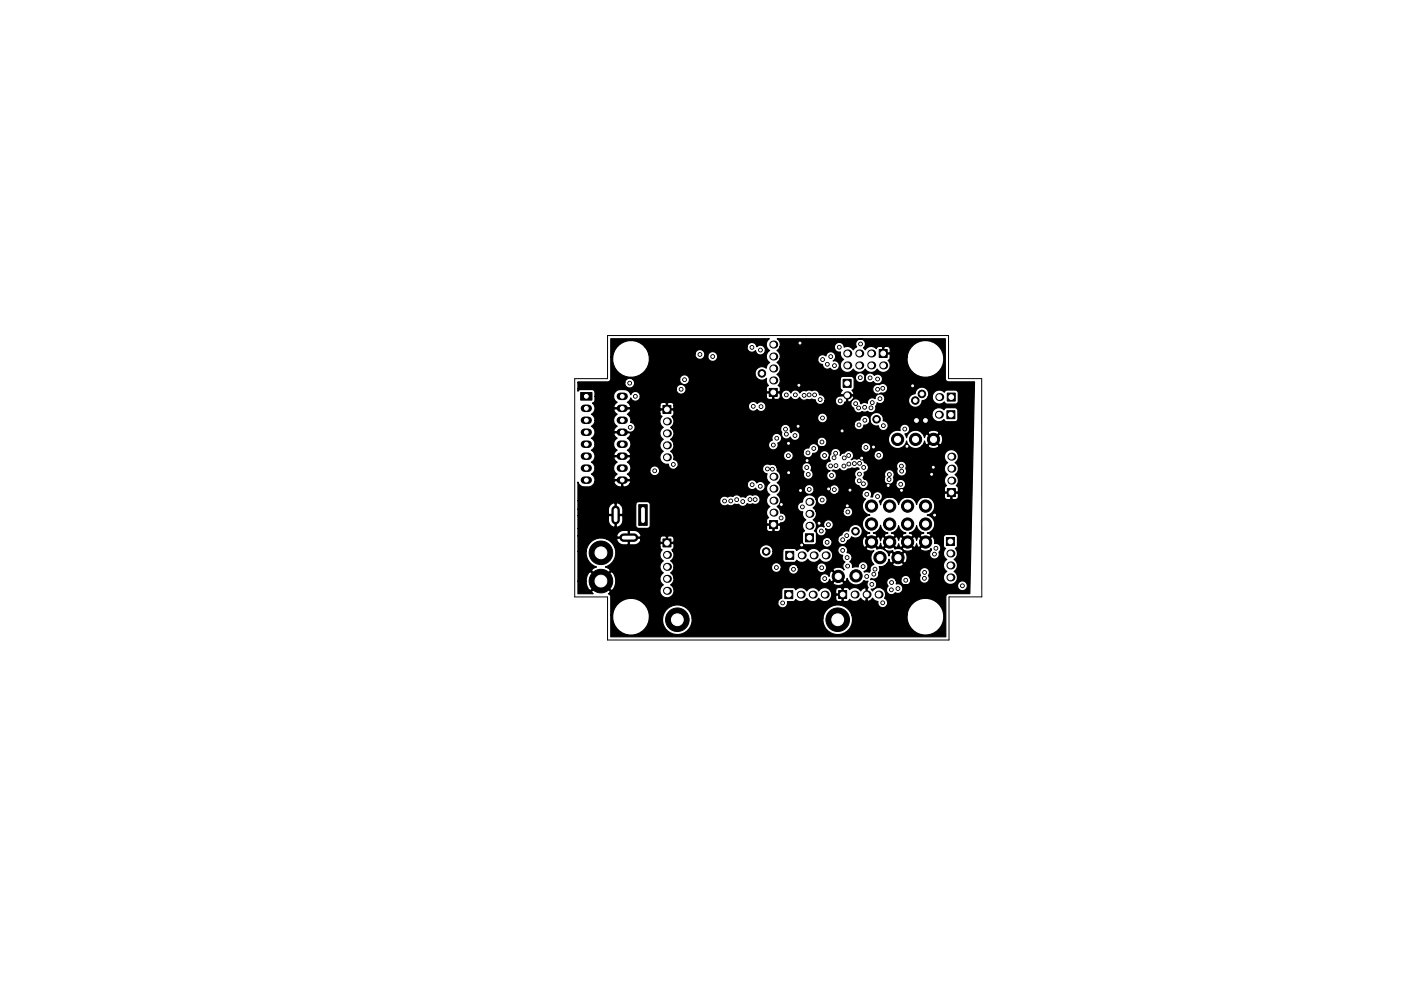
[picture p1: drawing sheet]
<svg xmlns="http://www.w3.org/2000/svg" width="297mm" height="210mm" viewBox="0 0 297 210" stroke-linecap="round" stroke-linejoin="round" font-family="sans-serif">
<path d="M128.8 71.2h72.3v9.1h7l.1 46.3h-7v9.2h-72.4v-9.2h-7v-46.3h7z" fill="none" stroke="#000" stroke-width=".21"/>
<g fill="#000" stroke="#000" stroke-width=".21">
<path d="M186.4 74.1h1.7v1.7h-1.7zM123.1 83.3h2.4v1.6h-2.4zM140.6 86h1.7v1.7h-1.7zM163.1 82.4h1.7v1.7h-1.7zM178.8 80.5h1.7v1.7h-1.7zM200.8 87.1h1.7v1.7h-1.7zM200.8 83.4h1.7v1.7h-1.7zM135.4 107.1h1.8v4.4h-1.8zM140.6 114.3h1.7v1.7h-1.7zM163.1 110.4h1.7v1.7h-1.7zM166.6 117h1.7v1.7h-1.7zM170.8 113.2h1.7v1.7h-1.7z"/>
<path d="M200.7 114h1.7v1.7h-1.7zM200.9 103.7h1.7v1.7h-1.7zM166.4 125.3h1.7v1.7h-1.7zM177.8 125.3h1.7v1.7h-1.7z"/>
<circle cx="148.4" cy="75.2" r=".4"/>
<circle cx="151.1" cy="75.6" r=".4"/>
<circle cx="159.4" cy="73.7" r=".4"/>
<circle cx="161.2" cy="74.3" r=".4"/>
<circle cx="161.5" cy="79.2" r=".8"/>
<circle cx="169.6" cy="72.8" r=".4"/>
<circle cx="174.4" cy="76.3" r=".4"/>
<circle cx="175.4" cy="77.3" r=".4"/>
<circle cx="176.1" cy="75.7" r=".4"/>
<circle cx="176.9" cy="77.6" r=".4"/>
<circle cx="177.9" cy="73.7" r=".4"/>
<circle cx="182.5" cy="73" r=".4"/>
<circle cx="133.5" cy="81.3" r=".4"/>
<circle cx="133.6" cy="90.7" r=".4"/>
<circle cx="134.7" cy="84.1" r=".4"/>
<circle cx="138.8" cy="99.9" r=".4"/>
<circle cx="142.8" cy="98.5" r=".4"/>
<circle cx="144.4" cy="82.6" r=".4"/>
<circle cx="145.1" cy="80.6" r=".4"/>
<circle cx="159.7" cy="86.2" r=".4"/>
<circle cx="161.4" cy="86.3" r=".4"/>
<circle cx="162.7" cy="99.5" r=".4"/>
<circle cx="163.8" cy="99.5" r=".4"/>
<circle cx="164" cy="94.4" r=".4"/>
<circle cx="164.7" cy="93" r=".4"/>
<circle cx="166.5" cy="91.1" r=".4"/>
<circle cx="166.7" cy="83.8" r=".4"/>
<circle cx="166.7" cy="92.1" r=".4"/>
<circle cx="167.1" cy="96.7" r=".4"/>
<circle cx="167.2" cy="94.1" r=".4"/>
<circle cx="168.6" cy="92.4" r=".4"/>
<circle cx="168.6" cy="83.8" r=".4"/>
<circle cx="169.2" cy="90.4" r=".4"/>
<circle cx="169.4" cy="81.7" r=".4"/>
<circle cx="170.5" cy="83.9" r=".4"/>
<circle cx="171" cy="99.2" r=".4"/>
<circle cx="171.1" cy="97.7" r=".4"/>
<circle cx="171.3" cy="96.1" r=".4"/>
<circle cx="171.5" cy="83.8" r=".4"/>
<circle cx="172.5" cy="95.2" r=".4"/>
<circle cx="172.7" cy="83.8" r=".4"/>
<circle cx="173.9" cy="84.8" r=".4"/>
<circle cx="174.3" cy="93.8" r=".4"/>
<circle cx="174.4" cy="88.7" r=".4"/>
<circle cx="174.8" cy="96.6" r=".4"/>
<circle cx="176.1" cy="98.9" r=".4"/>
<circle cx="176.8" cy="97.1" r=".4"/>
<circle cx="177.2" cy="96.2" r=".4"/>
<circle cx="177.2" cy="98.8" r=".4"/>
<circle cx="178.1" cy="85.1" r=".4"/>
<circle cx="178.5" cy="91.4" r=".4"/>
<circle cx="178.9" cy="98.9" r=".4"/>
<circle cx="179" cy="97.1" r=".4"/>
<circle cx="179.9" cy="96.6" r=".4"/>
<circle cx="180" cy="98.5" r=".4"/>
<circle cx="181.1" cy="98.4" r=".4"/>
<circle cx="181.4" cy="85.6" r=".4"/>
<circle cx="182" cy="86.6" r=".4"/>
<circle cx="182.1" cy="90.2" r=".4"/>
<circle cx="182.2" cy="98.3" r=".4"/>
<circle cx="182.4" cy="80.1" r=".4"/>
<circle cx="182.7" cy="97.2" r=".4"/>
<circle cx="183.1" cy="99.2" r=".4"/>
<circle cx="183.3" cy="86.4" r=".4"/>
<circle cx="183.4" cy="89.2" r=".4"/>
<circle cx="183.6" cy="94.9" r=".4"/>
<circle cx="184.5" cy="80.2" r=".4"/>
<circle cx="184.7" cy="86.5" r=".4"/>
<circle cx="184.9" cy="85.4" r=".4"/>
<circle cx="185.2" cy="94.8" r=".4"/>
<circle cx="185.9" cy="89" r=".8"/>
<circle cx="186.1" cy="80.4" r=".4"/>
<circle cx="186.1" cy="82.6" r=".4"/>
<circle cx="186.3" cy="96.6" r=".4"/>
<circle cx="186.6" cy="84.6" r=".4"/>
<circle cx="187.2" cy="82.4" r=".4"/>
<circle cx="187.3" cy="90.3" r=".4"/>
<circle cx="190.3" cy="93.2" r="1.3"/>
<circle cx="191.1" cy="98.9" r=".4"/>
<circle cx="191.2" cy="100" r=".4"/>
<circle cx="191.8" cy="91" r=".4"/>
<circle cx="192.3" cy="94.7" r=".4"/>
<circle cx="193.5" cy="81.9" r=".4"/>
<circle cx="194.1" cy="85" r=".8"/>
<circle cx="194.1" cy="93.2" r="1.3"/>
<circle cx="194.3" cy="89.2" r=".8"/>
<circle cx="195.5" cy="83.6" r=".8"/>
<circle cx="196.2" cy="89.2" r=".8"/>
<circle cx="197.9" cy="99.1" r=".4"/>
<circle cx="197.9" cy="93.2" r="1.3"/>
<circle cx="127.4" cy="117.3" r="2.5"/>
<circle cx="153.6" cy="106.3" r=".4"/>
<circle cx="154.9" cy="106.3" r=".4"/>
<circle cx="156.2" cy="106" r=".4"/>
<circle cx="157.5" cy="106.4" r=".4"/>
<circle cx="159" cy="106" r=".4"/>
<circle cx="159.5" cy="102.8" r=".4"/>
<circle cx="160.1" cy="106" r=".4"/>
<circle cx="161.2" cy="103.2" r=".4"/>
<circle cx="162.4" cy="117" r=".8"/>
<circle cx="165.6" cy="109.9" r=".4"/>
<circle cx="165.7" cy="107" r=".4"/>
<circle cx="167.2" cy="100.3" r=".4"/>
<circle cx="169.7" cy="104.1" r=".4"/>
<circle cx="170" cy="115.6" r=".4"/>
<circle cx="170.1" cy="107.6" r=".4"/>
<circle cx="171.4" cy="100.7" r=".4"/>
<circle cx="171.6" cy="103.8" r=".4"/>
<circle cx="173.7" cy="111" r=".4"/>
<circle cx="174.1" cy="112.7" r=".4"/>
<circle cx="174.3" cy="106.1" r=".4"/>
<circle cx="175.4" cy="115.1" r=".4"/>
<circle cx="175.6" cy="111.3" r=".4"/>
<circle cx="175.7" cy="103.7" r=".4"/>
<circle cx="176.3" cy="100.9" r=".4"/>
<circle cx="176.9" cy="103.9" r=".4"/>
<circle cx="178.7" cy="116.8" r=".4"/>
<circle cx="178.7" cy="114.5" r=".4"/>
<circle cx="179.5" cy="113.6" r=".4"/>
<circle cx="179.6" cy="118.3" r=".4"/>
<circle cx="179.6" cy="107.3" r=".4"/>
<circle cx="179.8" cy="108.6" r=".4"/>
<circle cx="180.2" cy="104" r=".4"/>
<circle cx="181.4" cy="112.7" r=".8"/>
<circle cx="182.2" cy="102" r=".4"/>
<circle cx="182.2" cy="100.6" r=".4"/>
<circle cx="183.1" cy="102.6" r=".4"/>
<circle cx="183.8" cy="104.9" r=".4"/>
<circle cx="184.8" cy="111.2" r="1.3"/>
<circle cx="184.8" cy="115" r="1.3"/>
<circle cx="184.8" cy="107.4" r="1.3"/>
<circle cx="186.1" cy="105.3" r=".4"/>
<circle cx="186.6" cy="118.3" r="1.3"/>
<circle cx="188.3" cy="103" r=".4"/>
<circle cx="188.5" cy="101.7" r=".4"/>
<circle cx="188.6" cy="100.7" r=".4"/>
<circle cx="188.6" cy="107.4" r="1.3"/>
<circle cx="188.6" cy="111.2" r="1.3"/>
<circle cx="188.6" cy="115" r="1.3"/>
<circle cx="190.4" cy="118.3" r="1.3"/>
<circle cx="191" cy="102.7" r=".4"/>
<circle cx="191.1" cy="104" r=".4"/>
<circle cx="192.4" cy="107.4" r="1.3"/>
<circle cx="192.4" cy="111.2" r="1.3"/>
<circle cx="192.4" cy="115" r="1.3"/>
<circle cx="196.2" cy="115" r="1.3"/>
<circle cx="196.2" cy="111.2" r="1.3"/>
<circle cx="196.2" cy="107.4" r="1.3"/>
<circle cx="197.5" cy="100.6" r=".4"/>
<circle cx="198.1" cy="117.6" r=".4"/>
<circle cx="198.2" cy="109.3" r=".4"/>
<circle cx="198.4" cy="116.3" r=".4"/>
<circle cx="127.4" cy="123.3" r="2.5"/>
<circle cx="143.6" cy="131.5" r="2.5"/>
<circle cx="164.6" cy="120.4" r=".4"/>
<circle cx="165.9" cy="127.9" r=".4"/>
<circle cx="168.2" cy="120.8" r=".4"/>
<circle cx="174.2" cy="120.5" r=".4"/>
<circle cx="174.9" cy="122.8" r=".4"/>
<circle cx="177.6" cy="131.5" r="2.5"/>
<circle cx="177.7" cy="122.3" r="1.3"/>
<circle cx="179.7" cy="120.1" r=".4"/>
<circle cx="181.5" cy="122.2" r="1.3"/>
<circle cx="183" cy="120.2" r=".4"/>
<circle cx="183.8" cy="122.3" r=".4"/>
<circle cx="184.8" cy="124" r=".4"/>
<circle cx="185.3" cy="121.8" r=".4"/>
<circle cx="185.5" cy="120.8" r=".4"/>
<circle cx="187.2" cy="127.9" r=".4"/>
<circle cx="189" cy="125.1" r=".4"/>
<circle cx="189" cy="123.6" r=".4"/>
<circle cx="190.4" cy="124.9" r=".4"/>
<circle cx="192" cy="123.1" r=".4"/>
<circle cx="196" cy="122.7" r=".4"/>
<circle cx="196" cy="121.4" r=".4"/>
<circle cx="204.1" cy="124.3" r=".4"/>
</g>
<g fill="#000">
<circle cx="164" cy="75.6" r=".85"/>
<circle cx="164" cy="78.2" r=".85"/>
<circle cx="164" cy="73.1" r=".85"/>
<circle cx="179.6" cy="75" r=".85"/>
<circle cx="179.6" cy="77.5" r=".85"/>
<circle cx="182.2" cy="77.5" r=".85"/>
<circle cx="182.2" cy="75" r=".85"/>
<circle cx="184.7" cy="77.5" r=".85"/>
<circle cx="184.7" cy="75" r=".85"/>
<circle cx="187.3" cy="77.5" r=".85"/>
<circle cx="141.4" cy="94.5" r=".85"/>
<circle cx="141.4" cy="89.4" r=".85"/>
<circle cx="141.4" cy="97" r=".85"/>
<circle cx="141.4" cy="91.9" r=".85"/>
<circle cx="164" cy="80.7" r=".85"/>
<circle cx="179.6" cy="83.9" r=".85"/>
<circle cx="199.1" cy="88" r=".85"/>
<circle cx="199.1" cy="84.2" r=".85"/>
<circle cx="201.7" cy="99.4" r=".85"/>
<circle cx="201.7" cy="96.9" r=".85"/>
<circle cx="141.4" cy="117.7" r=".85"/>
<circle cx="164" cy="108.8" r=".85"/>
<circle cx="164" cy="106.2" r=".85"/>
<circle cx="164" cy="103.7" r=".85"/>
<circle cx="164" cy="101.1" r=".85"/>
<circle cx="170" cy="117.8" r=".85"/>
<circle cx="171.6" cy="111.6" r=".85"/>
<circle cx="171.6" cy="106.5" r=".85"/>
<circle cx="171.6" cy="109" r=".85"/>
<circle cx="172.5" cy="117.8" r=".85"/>
<circle cx="175.1" cy="117.8" r=".85"/>
<circle cx="201.5" cy="120" r=".85"/>
<circle cx="201.5" cy="117.4" r=".85"/>
<circle cx="201.7" cy="102" r=".85"/>
<circle cx="141.4" cy="122.8" r=".85"/>
<circle cx="141.4" cy="120.3" r=".85"/>
<circle cx="141.4" cy="125.3" r=".85"/>
<circle cx="169.8" cy="126.2" r=".85"/>
<circle cx="172.3" cy="126.2" r=".85"/>
<circle cx="174.9" cy="126.2" r=".85"/>
<circle cx="181.2" cy="126.1" r=".85"/>
<circle cx="183.7" cy="126.1" r=".85"/>
<circle cx="186.3" cy="126.1" r=".85"/>
<circle cx="201.5" cy="122.5" r=".85"/>
</g>
<path d="M130.5 108.2v2.2M132.2 114.1h2.2" fill="none" stroke="#000" stroke-width="1.8"/>
<g fill="none" stroke="#000" stroke-width="1.6">
<path d="M123.9 86.6h.8M123.9 99.3h.8M123.9 89.2h.8M123.9 96.8h.8M123.9 91.7h.8M123.9 94.2h.8M131.5 84.1h.8M131.5 86.6h.8M131.5 99.3h.8M131.5 89.2h.8M131.5 96.8h.8M131.5 91.7h.8"/>
<path d="M131.5 94.2h.8M123.9 101.9h.8M131.5 101.9h.8"/>
</g>
<path d="M129.5 71.9h33.6h-.1a1.49 1.49 0 0 0 .2 2.5 1.48 1.48 0 0 0 0 2.5l-.6 .6-.1 .6a1.44 1.44 0 0 0-2 .2 1.44 1.44 0 0 0 0 2 1.44 1.44 0 0 0 2 0v.9l.4 .6-.4 .5v.7l.1 .1h2.7l.1-.1v-.7l-.4-.5 .4-.6v-.7h12.7v1.8l.5 .5-.1 .1a.67 .67 0 0 0-.2 .9h2.6l.1-.4-.4-.6 .4-.3 .1-.3v-1.7l-.2-.5h.5a1.04 1.04 0 0 0 1 1.2 1.04 1.04 0 0 0 1-1.1v.2a1.04 1.04 0 0 0 .7 .8 1.04 1.04 0 0 0 1.1-.2 1.04 1.04 0 0 0 1.5 .4 1.04 1.04 0 0 0 .2-1.5 1.04 1.04 0 0 0-1.5-.1 1.05 1.05 0 0 0-1.2-.5 1.05 1.05 0 0 0-.8 .9 1.04 1.04 0 0 0-1-1 1.04 1.04 0 0 0-1 .9l-.9-.2h-1.7a.64 .64 0 0 0-.7 .7h-12.7l-.3-.7-.4-.4a1.48 1.48 0 0 0 0-2.5l.6-.7h8.1v.2a1.19 1.19 0 0 0 1 1 1.04 1.04 0 0 0 1.6 .7 1.04 1.04 0 0 0 1.4 .4 1.04 1.04 0 0 0 .5-1.3 1.04 1.04 0 0 0-1.3-.6 1.04 1.04 0 0 0 .1-1.8 1.04 1.04 0 0 0-1.6 .7 1.04 1.04 0 0 0-1.1-.2 1.04 1.04 0 0 0-.6 .9h-8.1l.1-1-.7-.8 .7-.8h11.5a1.04 1.04 0 0 0 1.3 1.1l.1 1 .6 .6-.2 .1a1.49 1.49 0 0 0 0 2.3 1.49 1.49 0 0 0 2.2-.4 1.48 1.48 0 0 0 2.5 0 1.48 1.48 0 0 0 2.6 0 1.49 1.49 0 0 0 2.2 .4 1.49 1.49 0 0 0 .1-2.2l.3-.3 .1-.4h3.6v.7a3.9 3.9 0 0 0 6 3 3.9 3.9 0 0 0 0-6.7 3.9 3.9 0 0 0-6 3h-3.6v-.5l-.1-.2h-1.5v-1.4h.3v1.2h1.2l.1-.2v-.6a.64 .64 0 0 0-.6-.6h-.6l-.1 .2-1.1-.2-.5 .5a1.48 1.48 0 0 0-2.4 .2l-.3-.4a1.04 1.04 0 0 0 .2-1.5 1.04 1.04 0 0 0-1.5-.1 1.04 1.04 0 0 0-.2 1.4l-.7 .6a1.47 1.47 0 0 0-1.9-.5 1.04 1.04 0 0 0-1-1.1 1.04 1.04 0 0 0-1.1 1h-11.5v-.9l-.6-.8h35.6v8.4a.68 .68 0 0 0 .7 .7h5.5l-1 45h-4.5a.68 .68 0 0 0-.6 .7v8.4h-71v-4.6h.4a3.9 3.9 0 0 0 3.5 4.2 3.9 3.9 0 0 0 4.3-3.5h2.8v.6a3.2 3.2 0 0 0 3.4 2.8 3.2 3.2 0 0 0 2.8-3.4h27.8v.6a3.1 3.1 0 0 0 3.8 2.8 3.1 3.1 0 0 0 2.3-4.1h11.7v.7a3.9 3.9 0 0 0 6 3 3.9 3.9 0 0 0 0-6.7 3.9 3.9 0 0 0-6 3h-11.7l-.2-.5a3.2 3.2 0 0 0-3.4-1.6 3.2 3.2 0 0 0-2.5 2.8h-27.8l-.1-.6a3.2 3.2 0 0 0-3.3-2.2 3.2 3.2 0 0 0-2.8 2.8h-2.8v-.7a3.9 3.9 0 0 0-1.4-2.7h28.6v.2a1.04 1.04 0 0 0 1.2 .9 1.04 1.04 0 0 0 .8-1.3h1.3l.5-.4a1.48 1.48 0 0 0 2.3-.3 1.48 1.48 0 0 0 2.6 0 1.48 1.48 0 0 0 2.5 .1h1.1l.1 .3 .3 .3h.8l.1-.1v-1.2h-1.2l-.1 .1v.6h-1.1l.2-1-.2-.7h1.1v.6l.1 .1h1.2v-1.2h.3v2.7l.1 .1h.7l.5-.4 .2 .1a1.48 1.48 0 0 0 2.2-.4l.2 .3a.67 .67 0 0 0 .9 .3v-2.7l-.2-.1-.4 .2-.5 .5-.1-.2a1.48 1.48 0 0 0-2.3-.1l-.5-.4-1.1 .1-.1-.1h-.6a.64 .64 0 0 0-.6 .6l-1.2-.1a1.49 1.49 0 0 0-2.4 .2 1.48 1.48 0 0 0-2.6 0 1.48 1.48 0 0 0-2.3-.3l-.5-.4h-1.8a.64 .64 0 0 0-.7 .6v1.6l-.6 .4-.2 .5h-28.6l-.7-.4a3.9 3.9 0 0 0-5.7 3.1h-.4v-4l-.5-.5 .4-.5-2-2-2 2 .4 .5h-3.3v-2.7h1.8l.2 1.2 .3 .5 .4 .3 2-2h.4l2 2a2.64 2.64 0 0 0 0-4l-2 2h-.4l-2-2-.4 .2-.3 .6-.2 1.2h-1.8v-6.3h1.8a3.1 3.1 0 0 0 2.2 3.3l-.8 .4-.3 .4 2 2 2-2-.2-.4-.9-.4a3.1 3.1 0 0 0 2-4.3h9.6l.1 .4 .4 .2a1.48 1.48 0 0 0 .2 2.4 1.48 1.48 0 0 0 0 2.5 1.48 1.48 0 0 0 0 2.6 1.49 1.49 0 0 0-.3 2.2 1.49 1.49 0 0 0 2.2 0 1.49 1.49 0 0 0-.3-2.2l.5-.6 .2-.8h30.9a1.04 1.04 0 0 0 .5 .9 1.04 1.04 0 0 0 1.1 0h1.2l.1 .3 .3 .2 .8 .1 .7-.1 .4-.5-1.2-1.1-1.1 1.1h-1.2l.5-.7 .2 .4 .3 .2 1.1-1.2-1.1-1.2a1.16 1.16 0 0 0-.6 1.2 1.04 1.04 0 0 0-1.1-.6 1.04 1.04 0 0 0-.9 1h-30.9l-.2-.6-.5-.6 .5-.5 .2-.7h20.7v.2a1.04 1.04 0 0 0 .9 .9 1.04 1.04 0 0 0 1.1-.7h1.6v.2a1.04 1.04 0 0 0 1.3 .9 1.04 1.04 0 0 0 .7-1.4h4v.2a1.04 1.04 0 0 0 .8 .9 1.04 1.04 0 0 0 1.1-.6h1.5l2.5 2.6 .3-.2 .2-.6a1.94 1.94 0 0 0 1.7 1.4 1.94 1.94 0 0 0 1.9-.9l.8 .1a1.03 1.03 0 0 0 .1 1.4l-.2 .1v2.7a.96 .96 0 0 0 1.1-.6l.6 .6 .6 .1a1.04 1.04 0 0 0 .6 1.3 1.04 1.04 0 0 0 1.3-.7 1.04 1.04 0 0 0-.6-1.3 1.47 1.47 0 0 0-.2-1.9h.6v.2a1.11 1.11 0 0 0 .8 .9 1.11 1.11 0 0 0 1.2-.3 1.04 1.04 0 0 0 1.3-.3 1.04 1.04 0 0 0 0-1.3h11.8v.2a1.04 1.04 0 0 0 1.6 .8 1.04 1.04 0 0 0 0-1.8 1.04 1.04 0 0 0-1.6 .8h-11.8l-.5-.3h-.7l-.1-.9h1.1v.2a1.04 1.04 0 0 0 1.3 .9 1.04 1.04 0 0 0 .6-1.5h2.1v.2a1.04 1.04 0 0 0 1.4 .9 1.04 1.04 0 0 0 .4-1.6 1.04 1.04 0 0 0 0-1.4 1.04 1.04 0 0 0-1.4 0 1.04 1.04 0 0 0-.2 1.3l-.2 .6h-2.1a1.04 1.04 0 0 0-1.1-.5 1.04 1.04 0 0 0-.8 .9l-1.2-.1a1.04 1.04 0 0 0-1.5-.1 1.04 1.04 0 0 0 0 1.5l-.4 .7h-.7a1.48 1.48 0 0 0-2.2 .4l-.3-.4a1.04 1.04 0 0 0 1.2-1.1 1.04 1.04 0 0 0-1.4-.9l.3-.3a1.11 1.11 0 0 0 1.2-.1 1.11 1.11 0 0 0 .3-1.2l.2-.5-.1-.7h.7l.9-.5h1.2l.2 .3 .3 .1 .7 .2 .8-.2 .4-.4-1.2-1.2-1.2 1.2h-1.2l.5-1 .2 .6 .3 .2 1.2-1.2h.4l1.1 1.2 .3-.2 .2-.3 .1-1.1-.3-.6-.3-.2-1.1 1.2h-.4l-1.2-1.2-.3 .2-.2 .6-.1-.2a1.93 1.93 0 0 0-2.5-1.2v-.2h1.5a1.48 1.48 0 0 0 1.9 .5l-.1 .2 1.2 1.1 1.2-1.1-.2-.3-.3-.2-.8-.1-.6 .1 .1-.2h1.5l.1 .3 .3 .2 .8 .1 .7-.1 .4-.5h1.5a1.46 1.46 0 0 0 2.3 .1l.1 .4a1.05 1.05 0 0 0-.2 1.4 1.05 1.05 0 0 0 1.4 .3 1.05 1.05 0 0 0 .4-1.4 1.04 1.04 0 0 0 .3-1.3 1.04 1.04 0 0 0-1.2-.5l-.1-.7-.2-.6h2.1v1.9l.5 .4-.1 .2a1.48 1.48 0 0 0 .3 2.2 1.48 1.48 0 0 0 0 2.5 1.49 1.49 0 0 0-.3 2.3 1.49 1.49 0 0 0 2.2 0 1.49 1.49 0 0 0-.3-2.3 1.48 1.48 0 0 0 0-2.5 1.48 1.48 0 0 0 .2-2.4l.5-.4v-1.9a.64 .64 0 0 0-.6-.6h-1.9l-.4 .3-.1 .3h-2.1l-.3-.2-2.5 2.5h-1.5l-1.2-1.1-1.1 1.1h-1.5l-1.2-1.1-1.2 1.1h-1.5l-1.1-1.1-1.2 1.1 .1 .3 .4 .2 1.2 .1-.2 .2a1.93 1.93 0 0 0 .2 2.6 1.16 1.16 0 0 0-.8 1.5l-.2 .2-.4-.1-.6 .1v-.2a1.04 1.04 0 0 0 .7-1.2 1.04 1.04 0 0 0-1.2-.8 1.04 1.04 0 0 0-.8 1.1l-.7-.1-.6 .2a1.03 1.03 0 0 0-.5-1.2 1.03 1.03 0 0 0 .4-1.2 1.03 1.03 0 0 0-1-.7 1.04 1.04 0 0 0-.6-1.5 1.04 1.04 0 0 0-1.4 .8 1.04 1.04 0 0 0 1.1 1.2 1.03 1.03 0 0 0 .5 1.4 1.03 1.03 0 0 0-.2 1.6l-.1 .1-.1-.3-.4-.1-.7-.2-.8 .2-.3 .4h-1.5a1.04 1.04 0 0 0-.6-1.4 1.04 1.04 0 0 0-1.3 .9l-4-.1a1.04 1.04 0 0 0-1.2-.5 1.04 1.04 0 0 0-.8 .9h-1.6v-.2a1.04 1.04 0 0 0-.9-1.1 1.04 1.04 0 0 0-1.1 .9h-20.7l-.2-.7-.5-.6 .2-.1a1.48 1.48 0 0 0 .2-2h18.4v.3a1.44 1.44 0 0 0 1.5 1.3 1.44 1.44 0 0 0 1.4-1.5h2.1v1.7a.64 .64 0 0 0 .6 .6h1.8l.5-.4a1.48 1.48 0 0 0 2.4-.3 1.48 1.48 0 0 0 2.5 0 1.49 1.49 0 0 0 2.2 .4 1.49 1.49 0 0 0 0-2.3 1.49 1.49 0 0 0-2.2 .4 1.48 1.48 0 0 0-2.5 0 1.48 1.48 0 0 0-2.4-.3l-.5-.4-1.8-.1a.64 .64 0 0 0-.6 .7h-2.1v-.1a1.44 1.44 0 0 0-1.5-1.3 1.44 1.44 0 0 0-1.4 1.3h-18.4l-.2-.3 .4-.2 .1-.4v-.5l-.2-.2h-2.6l-.2 .2v.5h-9.6a2.94 2.94 0 0 0-1.6-1.6h2l.3 .7 .5 .3 .6 .2h1.1v-1.4h.3v1.4a2.17 2.17 0 0 0 2.1-.5l.3-.8h4v.6l.2 .2h1.2v-1.2h.2v1.2h1.2l.2-.2v-.6a.64 .64 0 0 0-.6-.6h-.6l-.2 .2-1.1-.2-.4 .3-.1 .3-9-.1-.2 .2h-2a3.1 3.1 0 0 0-4.4 2.6h-1.8v-3.3h8.2l.2 .2h2.3v-1.4h.3v1.4h2.3l.1-.3-.5-.7a2.58 2.58 0 0 0-2.2-.4 2.17 2.17 0 0 0-2.2 .6l-.3 .6h-8.2v-1.6h40a.64 .64 0 0 0 .6 .7h.6l.2-.2v-1.2h.2v1.2l.2 .2h.7l.3-.2 .2-.3v-.7l-.2-.2h-2.6l-.2 .2v.5h-40v-2.7h6.5v1.4l.5 .7a.63 .63 0 0 0 .9 .2v-2.3h.3v2.3l.3 .1 .7-.5a2.32 2.32 0 0 0 .4-1.9h-9.6v-1.4h6.5v1.1h1.4v-2.3h.3v2.3h1.4a2.32 2.32 0 0 0-.4-1.9l-.1-.1h3.2v4.6l.5 .4h1.9a.64 .64 0 0 0 .7-.6l-.1-4.7-.5-.4h-1.9a.64 .64 0 0 0-.6 .7l-3.3-.1a.92 .92 0 0 0-1.1-.2 1.09 1.09 0 0 0-1.4 .9v.3h-6.5v-1.8h30.1a1.04 1.04 0 0 0 .5 1 1.04 1.04 0 0 0 1.2-.1 1.04 1.04 0 0 0 1.4-.2l1 .2a1.04 1.04 0 0 0 1.7-.3l.5 .2 .6-.1a1.08 1.08 0 0 0 1.6-.9 1.08 1.08 0 0 0-1.6-.9 1.03 1.03 0 0 0-1.4 .5l-.5-.2-.5 .1a1.03 1.03 0 0 0-1.7-.1l-.6-.2-.5 .3a1.04 1.04 0 0 0-1.7 .7h-30.1v-3.9l.6 .8a2.47 2.47 0 0 0 1.9 .2l.7-.4 .4-.7h4l.3 .6 .5 .3 .9 .2v-1.3h.3v1.3h.6l.8-.6h24.9v.2a1.04 1.04 0 0 0 .7 .9 1.04 1.04 0 0 0 1.1-.3 1.04 1.04 0 0 0 1.5 .6 1.04 1.04 0 0 0 .3-1.6 1.04 1.04 0 0 0-1.6 0 1.04 1.04 0 0 0-1.1-.7 1.04 1.04 0 0 0-.9 .9h-24.9l.2-.5-.1-.2h-3.3l-.2 .2h-4a1.41 1.41 0 0 0-.7-1.6l.5-.5 .3-.8h3.9l.2 .8 .6 .5-.6 .6-.2 .3 .2 .2h3.3a.92 .92 0 0 0-.6-1.1l.7-.8h4.1a1.04 1.04 0 0 0 1.4 1.1 1.04 1.04 0 0 0 .3-1.8 1.04 1.04 0 0 0-1.7 .5v.2h-4.1a1.41 1.41 0 0 0-.7-1.7l.4-.4a.55 .55 0 0 0 .2-.8h-3.3l-.2 .2 .2 .4 .6 .6-.6 .4-.2 .8h-3.9l-.3-.8-.5-.4a1.43 1.43 0 0 0 0-2.6l.5-.5 .3-.8h3.9l.2 .8 .6 .5-.6 .6-.2 .3 .2 .3h3.3a.92 .92 0 0 0-.6-1.2 1.43 1.43 0 0 0 0-2.5l.4-.4a.55 .55 0 0 0 .2-.8h-3.3l-.2 .3 .2 .3 .6 .6-.6 .4-.2 .8h-3.9l-.3-.8-.5-.4a1.43 1.43 0 0 0 0-2.6l.5-.4 .3-.8h3.9l.2 .8 .6 .4-.6 .6-.2 .4 .2 .2h2.8a1.04 1.04 0 0 0 1.5-.7 1.04 1.04 0 0 0-.9-1.3 1.41 1.41 0 0 0-.7-1.7l.3-.2h6.6l.1 .4 .4 .2a1.48 1.48 0 0 0 .2 2.4 1.48 1.48 0 0 0 0 2.5 1.48 1.48 0 0 0 0 2.6 1.48 1.48 0 0 0-.6 1.8 1.48 1.48 0 0 0 1.7 .9 1.03 1.03 0 0 0 .6 .9 1.03 1.03 0 0 0 1.1 0h18.3v.2a1.03 1.03 0 0 0 .9 .9 1.47 1.47 0 0 0 .6 1.9 1.48 1.48 0 0 0 0 2.5 1.48 1.48 0 0 0 0 2.6 1.48 1.48 0 0 0-.2 2.3l-.5 .5v.7l.2 .2h2.6l.2-.3a1.04 1.04 0 0 0 1.2-1 1.04 1.04 0 0 0-1.2-1l-.2-.8-.5-.7h4.3a1.04 1.04 0 0 0 1.1 1.2v.8l.6 .9-.1 .1a1.48 1.48 0 0 0-.1 2.2l-.5 .5v1.8a.64 .64 0 0 0 .7 .7h1.8l.3-.2 .2-.4h1.2a1.04 1.04 0 0 0 1.4 1.1 1.04 1.04 0 0 0 .5-1.7h1.4v.2a1.04 1.04 0 0 0 .8 .9 1.04 1.04 0 0 0 1.2-.5h3.2l.2 .8 .4 .4 1.2-1.2h.4l1.1 1.2 .3-.2 .3-.8a.98 .98 0 0 0 .6 1l1.1-1.2h.4l1.2 1.2 .3-.2 .2-.6 .3 .6 .3 .2 1.1-1.2h.4l1.2 1.2 .3-.2 .2-.6 .3 .6 .3 .2 1.2-1.2-1.2-1.2-.3 .2-.3 .6-.2-.6-.3-.2-1.2 1.2h-.4l-1.1-1.2-.3 .2-.3 .6-.2-.6-.3-.2-1.2 1.2h-.4l-1.1-1.2-.3 .2-.3 .8a.98 .98 0 0 0-.6-1l-1.1 1.2h-.4l-1.2-1.2-.3 .1-.1 .4-.2 .7h-3.2l.1-.3 .5-.3 .3-.5a1.44 1.44 0 0 0 2.2-.6 1.44 1.44 0 0 0-1-2 1.44 1.44 0 0 0-1.8 1.4 1.03 1.03 0 0 0-1.4 .8l-.6 .4-.3 .5h-1.4a1.04 1.04 0 0 0-1.1-.3 1.04 1.04 0 0 0-.8 .9h-1.2v-1.9l-.5-.5h.5a1.04 1.04 0 0 0 1.2 1.1 1.04 1.04 0 0 0 .7-1.5 1.04 1.04 0 0 0 1.7-.6 1.04 1.04 0 0 0-1.2-1.3 1.04 1.04 0 0 0-.8 1.5 1.04 1.04 0 0 0-1.6 .8l-.3-.1a1.48 1.48 0 0 0-.4-2.2 1.47 1.47 0 0 0 .6-1.8h5.7v.2a1.04 1.04 0 0 0 1.6 .8 1.04 1.04 0 0 0 0-1.8 1.04 1.04 0 0 0-1.6 .8h-5.7l-.6-.8 .6-.8v-.9h.3a1.04 1.04 0 0 0 1.4 1.1 1.04 1.04 0 0 0 .3-1.8 1.04 1.04 0 0 0-1.7 .5v.2h-.3a1.49 1.49 0 0 0-1.7-1 1.49 1.49 0 0 0-1.2 1.5 1.03 1.03 0 0 0-1 .9h-4.3h.1a1.48 1.48 0 0 0-.1-2.5l.5-.5 .2-.7h5v.2a1.04 1.04 0 0 0 1.1 1 1.04 1.04 0 0 0 1-1.1h3.3v.2a1.04 1.04 0 0 0 1.5 .8h5.3l.3 .7 .5 .4-.2 .2a1.94 1.94 0 0 0 1.1 3.2 1.93 1.93 0 0 0-1.6 1.9 1.93 1.93 0 0 0 1.6 1.9l-.7 .2-.1 .3 1.2 1.2 1.1-1.2-.1-.3-.7-.2 .6-.2 .6-.5 .4-1 .4 1 .6 .5 .6 .2-.7 .3-.2 .3 1.2 1.1 1.2-1.1-.1-.3-.7-.3 .5-.2 .6-.5 .4-.9 .4 .9 .6 .5 .6 .2-.7 .3-.1 .3 1.1 1.1 1.2-1.1-.1-.3-.7-.3 .5-.2 .6-.5 .4-.9 .4 .9 .6 .5 .6 .2-.7 .3-.1 .3 1.1 1.1 1.2-1.1-.1-.3-.7-.3a1.93 1.93 0 0 0 1.6-1.9 1.93 1.93 0 0 0-1.6-1.9 1.94 1.94 0 0 0 1-3.3 1.94 1.94 0 0 0-3.3 1 1.93 1.93 0 0 0-1.9-1.6 1.93 1.93 0 0 0-1.9 1.6 1.94 1.94 0 0 0-1.9-1.6 1.94 1.94 0 0 0-1.9 1.7l-.3-.8 .5-.3 .2-.6h13.1l.1 .3 .3 .2 .8 .1 .2-.2v-1.2h.2v1.2l.2 .2h.6a.64 .64 0 0 0 .6-.6v-.6l-.2-.2h-2.6l-.2 .2v.6h-13.1a1.04 1.04 0 0 0-1.1-1.1 1.04 1.04 0 0 0-1 1.1h-.4a1.04 1.04 0 0 0-.5-1.5 1.04 1.04 0 0 0-1.4 .9h-5.3l.1-.1a1.04 1.04 0 0 0-.1-1.7 1.04 1.04 0 0 0-1.5 .8l-3.3-.1a1.04 1.04 0 0 0-1-.9 1.04 1.04 0 0 0-1.1 .9h-5l-.2-.7-.5-.6 .1-.1a1.5 1.5 0 0 0-.1-2.5l-.1-.7h5.3v.4l.4 .7a1.04 1.04 0 0 0 .5 1.4 1.04 1.04 0 0 0 1.4-.4 1.04 1.04 0 0 0-.4-1.4l.2-.5-.1-.6h3.1v.3a1.04 1.04 0 0 0 .9 .9 1.04 1.04 0 0 0-.5 1.6 1.04 1.04 0 0 0 1.7-.1 1.04 1.04 0 0 0-.8-1.6l.3-.1a1.03 1.03 0 0 0 1.4-.3 1.15 1.15 0 0 0 1.8 .1l.7-.2 .6 .1a.54 .54 0 0 1 1 .2 1.14 1.14 0 0 0-.8 1.7 1.13 1.13 0 0 0 .7 1.8 1.04 1.04 0 0 0 1.8 .2 1.04 1.04 0 0 0-.6-1.7h4.2v.2a1.04 1.04 0 0 0 1.5 .8h.9v.2a1.04 1.04 0 0 0 1.6 .9h8.7v.5l.2 .2h2.6l.2-.2v-.7l-.5-.5 .2-.1a1.48 1.48 0 0 0-.4-2.2 1.48 1.48 0 0 0 0-2.5 1.49 1.49 0 0 0 .3-2.3 1.49 1.49 0 0 0-2.2 0 1.49 1.49 0 0 0 .3 2.3 1.48 1.48 0 0 0 0 2.5 1.48 1.48 0 0 0-.2 2.3l-.4 .3-.1 .4h-8.7a1.04 1.04 0 0 0 0-1.8 1.04 1.04 0 0 0-1.6 .7h-.9l.2-.1a1.33 1.33 0 0 0 .3-1.3 1.07 1.07 0 0 0-1-1.6 1.07 1.07 0 0 0-.9 1.6l-.1 .4h-4.4l-.1-.3 .2-.4v-.7a1.03 1.03 0 0 0 .9-1.4h6l.1 .6a1.07 1.07 0 0 0 .9 1.6 1.07 1.07 0 0 0 .9-1.6 1.04 1.04 0 0 0-.6-1.5 1.04 1.04 0 0 0-1.3 .9h-6l-.9-.8a1.07 1.07 0 0 0-1.6-.6l-.6-.1-.5 .2 .4-.4 .1-.6h4.3a1.04 1.04 0 0 0 1.4 1.1 1.04 1.04 0 0 0 .3-1.8 1.04 1.04 0 0 0-1.7 .5v.2h-4.3a1.04 1.04 0 0 0-.9-.9 1.04 1.04 0 0 0-1.1 .5l-.5 .1-.4 .4a1.04 1.04 0 0 0-.8-1.5 1.04 1.04 0 0 0-1.1 1.2 1.03 1.03 0 0 0-.1 1.5 1.03 1.03 0 0 0-1 .9h-3.1a1.04 1.04 0 0 0-1.2-.5 1.04 1.04 0 0 0-.8 .9l-5.3-.1a1.18 1.18 0 0 0-1.5-.4 1.04 1.04 0 0 0-1.5 .8l-18.3-.1a1.04 1.04 0 0 0 .3-1.1 1.04 1.04 0 0 0-.9-.7v-.9h23.3a1.04 1.04 0 0 0 1.4 1.1 1.04 1.04 0 0 0 .4-1.7h2.4v.2a1.04 1.04 0 0 0 .8 .9 1.04 1.04 0 0 0 1.1-.6h1.6v.2a1.04 1.04 0 0 0 1.6 .8 1.04 1.04 0 0 0 0-1.7 1.04 1.04 0 0 0-1.6 .7h-1.6l.1-.3a1.03 1.03 0 0 0 1.2-1.4h9v.2a1.04 1.04 0 0 0 1.6 .8 1.04 1.04 0 0 0 0-1.8 1.04 1.04 0 0 0-1.6 .8h-9v-.1a1.04 1.04 0 0 0-1.2-.6 1.04 1.04 0 0 0-.8 1 1.03 1.03 0 0 0-1.2 .9l-2.5-.1a1.04 1.04 0 0 0-1.7 .7h-23.3l-.6-.8 .5-.6 .2-.9h20v.2a1.04 1.04 0 0 0 1.3 .9 1.04 1.04 0 0 0 .7-1.4l.6-.3h7.7v.2a1.04 1.04 0 0 0 1.5 .8 1.04 1.04 0 0 0 .3-1.7h13.4v.4a1.94 1.94 0 0 0 1.8 1.8 1.94 1.94 0 0 0 2-1.6 1.93 1.93 0 0 0 1.3 1.5 1.93 1.93 0 0 0 2-.5h1.3l.1 .3 .7 .2h.8l.6-.2 .1-.3-1.2-1.2-1.1 1.2h-1.3l.5-1 .3 .7 .3 .1 1.1-1.2h.4l1.2 1.2 .3-.1 .3-1.1-.3-1-.3-.1-1.2 1.1h-.4l-1.1-1.1-.3 .1-.3 .7-.5-1h1.3l1.1 1.1 1.2-1.1a1.45 1.45 0 0 0-2.3 0 2.87 2.87 0 0 1-2.1-.5 1.93 1.93 0 0 0-2.5 1.5l-.3-.8a1.04 1.04 0 0 0 1-1.3 1.04 1.04 0 0 0-1.3-.8 1.04 1.04 0 0 0-.7 1.4 1.94 1.94 0 0 0-2.5 1.6h-13.5a1.04 1.04 0 0 0-1.7 .7l-7.7-.1a1.04 1.04 0 0 0-.7-1.6 1.04 1.04 0 0 0-1.1 1.4l-.5 .4-.3 .5h-20l-.2-.5-.5-.6 .1-.1a1.48 1.48 0 0 0 .2-2.1h23l.3 .7a1.04 1.04 0 0 0 .4 1.3 1.04 1.04 0 0 0 1.4-.3 1.04 1.04 0 0 0 1.5 .6 1.04 1.04 0 0 0 .2-1.6 1.04 1.04 0 0 0-1.6 .1l-.2-.3a1.08 1.08 0 0 0-.7-1.5h14.3v.3a1.04 1.04 0 0 0 1.1 .9 1.04 1.04 0 0 0 1-1 1.03 1.03 0 0 0 1.1-1.4 1.63 1.63 0 0 0 1.4 1.6l.6-.1a1.04 1.04 0 0 0 1 1.1 1.04 1.04 0 0 0 1-1.1 1.04 1.04 0 0 0-1-1l-.1-.8-.4-.7h10.8a1.49 1.49 0 0 0 .8 1.5 1.49 1.49 0 0 0 1.7-.3l.5 .5h1.9a.64 .64 0 0 0 .6-.7v-1.8l-.3-.4-2-.1-.4 .1-.3 .4-.1-.2a1.49 1.49 0 0 0-2.4 1h-10.8l-.3-.1a1.53 1.53 0 0 0-2.2 1.1 1.03 1.03 0 0 0-1.1-.7 1.03 1.03 0 0 0-.9 1 1.03 1.03 0 0 0-1.2 .9h-14.5a1.04 1.04 0 0 0-1.1 1h-23l-.3-.3 .1-.1a1.48 1.48 0 0 0 .3-2h30.7v.2a1.04 1.04 0 0 0 1.6 .8 1.04 1.04 0 0 0 0-1.8 1.04 1.04 0 0 0-1.6 .8h-30.7l-.2-.3 .5-.5v-.6l-.2-.2h-2.6l-.2 .2v.5h-6.6l.4-.6-.1-.3h-3.3a.92 .92 0 0 0 .6 1.1l-.6 .5-.2 .8h-3.9l-.3-.8-.5-.5 .1-.1a1.43 1.43 0 0 0 .1-2.3l.5-.4v-1h4l.2 .8 .6 .5-.5 .3a.55 .55 0 0 0-.1 .8h3.3l.1-.2-.1-.3h6.3v.6l.2 .1h1.2v-1.2h.2v1.2h1.2l.2-.1v-.5h15.8v.2a1.04 1.04 0 0 0 .7 .9 1.04 1.04 0 0 0 1.1-.3 1.04 1.04 0 0 0 1.5 .2 1.04 1.04 0 0 0 .1-1.6 1.04 1.04 0 0 0-1.6 .1 1.04 1.04 0 0 0-1.1-.4 1.04 1.04 0 0 0-.7 .9l-15.8-.1a.64 .64 0 0 0-.6-.6h-.6l-.2 .1-1.1-.1-.4 .3-.1 .3h-6.3l-.6-.6 .5-.5 .2-.5 .1 .2a1.04 1.04 0 0 0 1.2 .5 1.04 1.04 0 0 0 .7-1h26.8l.1 .4 .3 .2h.8l.1-.1v-1.2h.3v1.2l.1 .1h.6a.64 .64 0 0 0 .6-.6v-.4h.3a1.04 1.04 0 0 0 .8 1.1 1.04 1.04 0 0 0 1.2-.6 1.03 1.03 0 0 0 .9 .6 1.03 1.03 0 0 0 .9-.5 1.03 1.03 0 0 0 1.6 .4l.6 .1 .4-.2 .8 .3a1.04 1.04 0 0 0 1 .9 1.04 1.04 0 0 0 1-.8h2.2v.2a1.04 1.04 0 0 0 .8 .9 1.04 1.04 0 0 0 1.2-.6h1.3l.1 .6a1.42 1.42 0 0 1 .7 1.1 1.16 1.16 0 0 0 1.6 .1l.6 .2 .5-.2a1.03 1.03 0 0 0 1.3 .1 1.03 1.03 0 0 0 .4-1.2l.4-.8 .1 .1a1.03 1.03 0 0 0 1.5-.7h5v.3a1.44 1.44 0 0 0 1.5 1.3 1.44 1.44 0 0 0 1.4-1.4l.9-.3 .4-.6h.9a1.49 1.49 0 0 0 .8 1.5 1.49 1.49 0 0 0 1.7-.3l.5 .4h1.8a.64 .64 0 0 0 .7-.6v-1.8l-.3-.4-2.1-.1-.3 .1-.3 .3-.1-.1a1.49 1.49 0 0 0-2.4 1h-.9v-.1a1.44 1.44 0 0 0-1.1-1.8 1.44 1.44 0 0 0-1.7 1.3 1.43 1.43 0 0 0-1.4 1.3h-5v-.1a1.04 1.04 0 0 0-1.2-1.1l.3-.2a1.08 1.08 0 0 0 1.5-1.2 1.08 1.08 0 0 0-1.8-.6 1.04 1.04 0 0 0-1.4 .9 1.04 1.04 0 0 0 1.2 1.1l-.4 .3-.3 .7-.1-.1a1.04 1.04 0 0 0-1.1 .1 1.04 1.04 0 0 0-.4 1 1.18 1.18 0 0 0-1.4 0 1.08 1.08 0 0 0-1-1 1.08 1.08 0 0 0-1.1 .9h-1.3v-.2l.4-.1v-1.2h.2v1.2a1 1 0 0 0 1.2-1.2h-2.6a1.03 1.03 0 0 0-1.2 1l-2.2-.1a1.03 1.03 0 0 0-1.2-1.1 1.14 1.14 0 0 0-1.7-.9l-.6-.2-.5 .2a1.03 1.03 0 0 0-1.3 .5 1.03 1.03 0 0 0-1-.7 1.03 1.03 0 0 0-.9 .7 1.04 1.04 0 0 0-1.1-.6 1.04 1.04 0 0 0-.9 .9h-.3l-.1-.3h-2.7l-.1 .1v.6h-26.8v-.1a1.04 1.04 0 0 0-.9-.9 1.04 1.04 0 0 0-1.1 .7l-.6-.9a2.47 2.47 0 0 0-1.9-.2l-.5 .2-.4 .4-.2 .8h-4v-1.1l-.5-.3h-2.6l-.5 .3v-.5h20.9a1.04 1.04 0 0 0 1.4 1.1 1.04 1.04 0 0 0 .3-1.8 1.04 1.04 0 0 0-1.7 .5v.2h-20.9v-1.3h10a1.04 1.04 0 0 0 1.4 1 1.04 1.04 0 0 0 .2-1.7h10v.2a1.04 1.04 0 0 0 1.6 .7 1.04 1.04 0 0 0 0-1.7 1.04 1.04 0 0 0-1.6 .8l-10.1-.1a1.04 1.04 0 0 0-1.5 .8h-10v-.2h6.4a.68 .68 0 0 0 .6-.7v-4.5h.4a3.9 3.9 0 0 0 4.2 4.2 3.9 3.9 0 0 0 3.4-4.9h9.9v.2a1.04 1.04 0 0 0 .9 .9 1.04 1.04 0 0 0 1.1-.7h.7v.2a1.04 1.04 0 0 0 1.6 .8 1.04 1.04 0 0 0 0-1.7 1.04 1.04 0 0 0-1.6 .7h-.7a1.04 1.04 0 0 0-.8-1.3 1.04 1.04 0 0 0-1.2 .9h-9.9l-.8-1.5h21.7a1.04 1.04 0 0 0 .6 1.1 1.04 1.04 0 0 0 1.2-.3 1.04 1.04 0 0 0 1.4 .9 1.04 1.04 0 0 0 .5-1.6 1.04 1.04 0 0 0-1.6-.1 1.04 1.04 0 0 0-1.1-.9 1.04 1.04 0 0 0-1 .9h-21.7l-.4-.5a3.9 3.9 0 0 0-6.4 2.7h-.4z" fill="#000" stroke="#000" stroke-width=".25"/>
<g fill="#fff" stroke="#fff" stroke-width=".21">
<circle cx="188.3" cy="103" r=".2"/>
<circle cx="180.2" cy="104" r=".2"/>
<circle cx="191.1" cy="104" r=".2"/>
<circle cx="197.5" cy="100.6" r=".2"/>
<circle cx="197.9" cy="99.1" r=".2"/>
<circle cx="167.2" cy="100.3" r=".2"/>
<circle cx="175.7" cy="103.7" r=".2"/>
<circle cx="171.1" cy="97.7" r=".2"/>
<circle cx="173.7" cy="111" r=".2"/>
<circle cx="182.7" cy="97.2" r=".2"/>
<circle cx="193.5" cy="81.9" r=".2"/>
<circle cx="169.7" cy="104.1" r=".2"/>
<circle cx="167.2" cy="94.1" r=".2"/>
<circle cx="185.2" cy="94.8" r=".2"/>
<circle cx="192.3" cy="94.7" r=".2"/>
<circle cx="198.2" cy="109.3" r=".2"/>
<circle cx="178.5" cy="91.4" r=".2"/>
<circle cx="170" cy="115.6" r=".2"/>
<circle cx="179.6" cy="107.3" r=".2"/>
<circle cx="194.3" cy="89.2" r=".4"/>
<circle cx="196.2" cy="89.2" r=".4"/>
<circle cx="169.6" cy="72.8" r=".2"/>
<circle cx="165.7" cy="107" r=".2"/>
<circle cx="169.4" cy="81.7" r=".2"/>
<circle cx="169.2" cy="90.4" r=".2"/>
<circle cx="172.5" cy="95.2" r=".2"/>
<circle cx="174.3" cy="93.8" r=".2"/>
<circle cx="174.3" cy="106.1" r=".2"/>
<circle cx="179.5" cy="113.6" r=".2"/>
<circle cx="181.4" cy="112.7" r=".4"/>
<circle cx="186.1" cy="105.3" r=".2"/>
<circle cx="172.7" cy="83.8" r=".2"/>
<circle cx="165.6" cy="109.9" r=".2"/>
<circle cx="189" cy="123.6" r=".2"/>
<circle cx="191.8" cy="91" r=".2"/>
<circle cx="183.4" cy="89.2" r=".2"/>
<circle cx="185.9" cy="89" r=".4"/>
<circle cx="194.1" cy="85" r=".4"/>
<circle cx="195.5" cy="83.6" r=".4"/>
<circle cx="133.6" cy="90.7" r=".2"/>
<circle cx="176.9" cy="77.6" r=".2"/>
<circle cx="177.9" cy="73.7" r=".2"/>
<circle cx="162.4" cy="117" r=".4"/>
<circle cx="161.5" cy="79.2" r=".4"/>
<circle cx="178.1" cy="85.1" r=".2"/>
<circle cx="182.5" cy="73" r=".2"/>
<circle cx="176.1" cy="75.7" r=".2"/>
<circle cx="173.9" cy="84.8" r=".2"/>
<circle cx="171.3" cy="96.1" r=".2"/>
<circle cx="171" cy="99.2" r=".2"/>
<circle cx="167.1" cy="96.7" r=".2"/>
<circle cx="174.8" cy="96.6" r=".2"/>
<circle cx="170.1" cy="107.6" r=".2"/>
<circle cx="179" cy="97.1" r=".2"/>
<circle cx="181.4" cy="85.6" r=".2"/>
<circle cx="179.9" cy="96.6" r=".2"/>
<circle cx="187.3" cy="90.3" r=".2"/>
<circle cx="186.1" cy="80.4" r=".2"/>
<circle cx="186.1" cy="82.6" r=".2"/>
<circle cx="186.6" cy="84.6" r=".2"/>
<circle cx="182" cy="86.6" r=".2"/>
<circle cx="183.6" cy="94.9" r=".2"/>
<circle cx="183.3" cy="86.4" r=".2"/>
<circle cx="184.5" cy="80.2" r=".2"/>
<circle cx="184.9" cy="85.4" r=".2"/>
<circle cx="187.2" cy="82.4" r=".2"/>
<circle cx="182.2" cy="98.3" r=".2"/>
<circle cx="182.4" cy="80.1" r=".2"/>
<circle cx="184.7" cy="86.5" r=".2"/>
<circle cx="182.1" cy="90.2" r=".2"/>
<circle cx="171.4" cy="100.7" r=".2"/>
<circle cx="168.6" cy="92.4" r=".2"/>
<circle cx="176.3" cy="100.9" r=".2"/>
<circle cx="174.4" cy="88.7" r=".2"/>
<circle cx="134.7" cy="84.1" r=".2"/>
<circle cx="133.5" cy="81.3" r=".2"/>
<circle cx="198.4" cy="116.3" r=".2"/>
<circle cx="183.1" cy="102.6" r=".2"/>
<circle cx="183.8" cy="104.9" r=".2"/>
<circle cx="191.1" cy="98.9" r=".2"/>
<circle cx="176.9" cy="103.9" r=".2"/>
<circle cx="174.1" cy="112.7" r=".2"/>
<circle cx="204.1" cy="124.3" r=".2"/>
<circle cx="181.1" cy="98.4" r=".2"/>
<circle cx="189" cy="125.1" r=".2"/>
<circle cx="179.8" cy="108.6" r=".2"/>
<circle cx="180" cy="98.5" r=".2"/>
<circle cx="190.4" cy="124.9" r=".2"/>
<circle cx="184.8" cy="124" r=".2"/>
<circle cx="183" cy="120.2" r=".2"/>
<circle cx="179.7" cy="120.1" r=".2"/>
<circle cx="178.9" cy="98.9" r=".2"/>
<circle cx="175.4" cy="115.1" r=".2"/>
<circle cx="165.9" cy="127.9" r=".2"/>
<circle cx="187.2" cy="127.9" r=".2"/>
<circle cx="182.2" cy="100.6" r=".2"/>
<circle cx="188.6" cy="100.7" r=".2"/>
<circle cx="178.7" cy="116.8" r=".2"/>
<circle cx="178.7" cy="114.5" r=".2"/>
<circle cx="174.9" cy="122.8" r=".2"/>
<circle cx="188.5" cy="101.7" r=".2"/>
<circle cx="182.2" cy="102" r=".2"/>
<circle cx="174.2" cy="120.5" r=".2"/>
<circle cx="191.2" cy="100" r=".2"/>
<circle cx="183.8" cy="122.3" r=".2"/>
<circle cx="191" cy="102.7" r=".2"/>
<circle cx="179.6" cy="118.3" r=".2"/>
<circle cx="185.3" cy="121.8" r=".2"/>
<circle cx="196" cy="122.7" r=".2"/>
<circle cx="192" cy="123.1" r=".2"/>
<circle cx="185.5" cy="120.8" r=".2"/>
<circle cx="196" cy="121.4" r=".2"/>
<circle cx="171.6" cy="103.8" r=".2"/>
<circle cx="175.6" cy="111.3" r=".2"/>
<circle cx="177.2" cy="98.8" r=".2"/>
<circle cx="157.5" cy="106.4" r=".2"/>
<circle cx="176.1" cy="98.9" r=".2"/>
<circle cx="156.2" cy="106" r=".2"/>
<circle cx="177.2" cy="96.2" r=".2"/>
<circle cx="164.6" cy="120.4" r=".2"/>
<circle cx="154.9" cy="106.3" r=".2"/>
<circle cx="164.7" cy="93" r=".2"/>
<circle cx="166.5" cy="91.1" r=".2"/>
<circle cx="168.2" cy="120.8" r=".2"/>
<circle cx="153.6" cy="106.3" r=".2"/>
<circle cx="164" cy="94.4" r=".2"/>
<circle cx="166.7" cy="92.1" r=".2"/>
<circle cx="176.8" cy="97.1" r=".2"/>
<circle cx="198.1" cy="117.6" r=".2"/>
<circle cx="183.1" cy="99.2" r=".2"/>
<circle cx="186.3" cy="96.6" r=".2"/>
<circle cx="144.4" cy="82.6" r=".2"/>
<circle cx="174.4" cy="76.3" r=".2"/>
<circle cx="161.2" cy="74.3" r=".2"/>
<circle cx="151.1" cy="75.6" r=".2"/>
<circle cx="166.7" cy="83.8" r=".2"/>
<circle cx="168.6" cy="83.8" r=".2"/>
<circle cx="138.8" cy="99.9" r=".2"/>
<circle cx="142.8" cy="98.5" r=".2"/>
<circle cx="175.4" cy="77.3" r=".2"/>
<circle cx="159.4" cy="73.7" r=".2"/>
<circle cx="145.1" cy="80.6" r=".2"/>
<circle cx="148.4" cy="75.2" r=".2"/>
<circle cx="159" cy="106" r=".2"/>
<circle cx="171.5" cy="83.8" r=".2"/>
<circle cx="159.7" cy="86.2" r=".2"/>
<circle cx="159.5" cy="102.8" r=".2"/>
<circle cx="160.1" cy="106" r=".2"/>
<circle cx="170.5" cy="83.9" r=".2"/>
<circle cx="161.4" cy="86.3" r=".2"/>
<circle cx="161.2" cy="103.2" r=".2"/>
<circle cx="162.7" cy="99.5" r=".2"/>
<circle cx="163.8" cy="99.5" r=".2"/>
<circle cx="143.6" cy="131.5" r="1.25"/>
<circle cx="177.6" cy="131.5" r="1.25"/>
<circle cx="164" cy="111.3" r=".5"/>
<circle cx="164" cy="108.8" r=".5"/>
<circle cx="164" cy="106.2" r=".5"/>
<circle cx="164" cy="103.7" r=".5"/>
<circle cx="164" cy="101.1" r=".5"/>
<circle cx="141.4" cy="97" r=".5"/>
<circle cx="141.4" cy="94.5" r=".5"/>
<circle cx="141.4" cy="91.9" r=".5"/>
<circle cx="141.4" cy="89.4" r=".5"/>
<circle cx="141.4" cy="86.9" r=".5"/>
<circle cx="133.8" cy="130.8" r="3.2"/>
<circle cx="164" cy="83.3" r=".5"/>
<circle cx="164" cy="80.7" r=".5"/>
<circle cx="164" cy="78.2" r=".5"/>
<circle cx="164" cy="75.6" r=".5"/>
<circle cx="164" cy="73.1" r=".5"/>
<circle cx="175.1" cy="117.8" r=".5"/>
<circle cx="172.5" cy="117.8" r=".5"/>
<circle cx="170" cy="117.8" r=".5"/>
<circle cx="167.4" cy="117.8" r=".5"/>
<circle cx="201.7" cy="96.9" r=".5"/>
<circle cx="201.7" cy="99.4" r=".5"/>
<circle cx="201.7" cy="102" r=".5"/>
<circle cx="201.7" cy="104.5" r=".5"/>
<circle cx="186.3" cy="126.1" r=".5"/>
<circle cx="183.7" cy="126.1" r=".5"/>
<circle cx="181.2" cy="126.1" r=".5"/>
<circle cx="178.7" cy="126.1" r=".5"/>
<circle cx="177.7" cy="122.3" r=".65"/>
<circle cx="186.6" cy="118.3" r=".65"/>
<circle cx="167.2" cy="126.2" r=".5"/>
<circle cx="169.8" cy="126.2" r=".5"/>
<circle cx="172.3" cy="126.2" r=".5"/>
<circle cx="174.9" cy="126.2" r=".5"/>
<circle cx="201.5" cy="114.9" r=".5"/>
<circle cx="201.5" cy="117.4" r=".5"/>
<circle cx="201.5" cy="120" r=".5"/>
<circle cx="201.5" cy="122.5" r=".5"/>
<circle cx="190.4" cy="118.3" r=".65"/>
<circle cx="181.5" cy="122.2" r=".65"/>
<circle cx="127.4" cy="117.3" r="1.25"/>
<circle cx="188.6" cy="111.2" r=".65"/>
<circle cx="171.6" cy="114.1" r=".5"/>
<circle cx="171.6" cy="111.6" r=".5"/>
<circle cx="171.6" cy="109" r=".5"/>
<circle cx="171.6" cy="106.5" r=".5"/>
<circle cx="184.8" cy="111.2" r=".65"/>
<circle cx="196.2" cy="111.2" r=".65"/>
<circle cx="192.4" cy="111.2" r=".65"/>
<circle cx="197.9" cy="93.2" r=".65"/>
<circle cx="192.4" cy="107.4" r=".65"/>
<circle cx="199.1" cy="84.2" r=".5"/>
<circle cx="201.7" cy="84.2" r=".5"/>
<circle cx="201.6" cy="88" r=".5"/>
<circle cx="199.1" cy="88" r=".5"/>
<circle cx="194.1" cy="93.2" r=".65"/>
<circle cx="127.4" cy="123.3" r="1.25"/>
<circle cx="179.6" cy="83.9" r=".5"/>
<circle cx="179.6" cy="81.3" r=".5"/>
<circle cx="196.2" cy="107.4" r=".65"/>
<circle cx="188.6" cy="115" r=".65"/>
<circle cx="192.4" cy="115" r=".65"/>
<circle cx="184.8" cy="115" r=".65"/>
<circle cx="179.6" cy="77.5" r=".5"/>
<circle cx="179.6" cy="75" r=".5"/>
<circle cx="182.2" cy="77.5" r=".5"/>
<circle cx="182.2" cy="75" r=".5"/>
<circle cx="184.7" cy="77.5" r=".5"/>
<circle cx="184.7" cy="75" r=".5"/>
<circle cx="187.3" cy="77.5" r=".5"/>
<circle cx="187.3" cy="75" r=".5"/>
<circle cx="131.9" cy="84.1" r=".4"/>
<circle cx="124.3" cy="101.9" r=".4"/>
<circle cx="131.9" cy="86.6" r=".4"/>
<circle cx="124.3" cy="99.3" r=".4"/>
<circle cx="131.9" cy="89.2" r=".4"/>
<circle cx="124.3" cy="96.8" r=".4"/>
<circle cx="131.9" cy="91.7" r=".4"/>
<circle cx="124.3" cy="94.2" r=".4"/>
<circle cx="131.9" cy="94.2" r=".4"/>
<circle cx="124.3" cy="91.7" r=".4"/>
<circle cx="131.9" cy="96.8" r=".4"/>
<circle cx="124.3" cy="89.2" r=".4"/>
<circle cx="131.9" cy="99.3" r=".4"/>
<circle cx="124.3" cy="86.6" r=".4"/>
<circle cx="131.9" cy="101.9" r=".4"/>
<circle cx="124.3" cy="84.1" r=".4"/>
<circle cx="196.2" cy="115" r=".65"/>
<circle cx="190.3" cy="93.2" r=".65"/>
<circle cx="188.6" cy="107.4" r=".65"/>
<circle cx="184.8" cy="107.4" r=".65"/>
<circle cx="141.4" cy="115.2" r=".5"/>
<circle cx="141.4" cy="117.7" r=".5"/>
<circle cx="141.4" cy="120.3" r=".5"/>
<circle cx="141.4" cy="122.8" r=".5"/>
<circle cx="141.4" cy="125.3" r=".5"/>
<circle cx="196.2" cy="76.2" r="3.2"/>
<circle cx="196.2" cy="130.8" r="3.2"/>
<circle cx="133.8" cy="76.2" r="3.2"/>
</g>
<path d="M130.5 108.2v2.2M132.2 114.1h2.2M136.3 108v2.6" fill="none" stroke="#fff" stroke-width=".8"/>
</svg>
